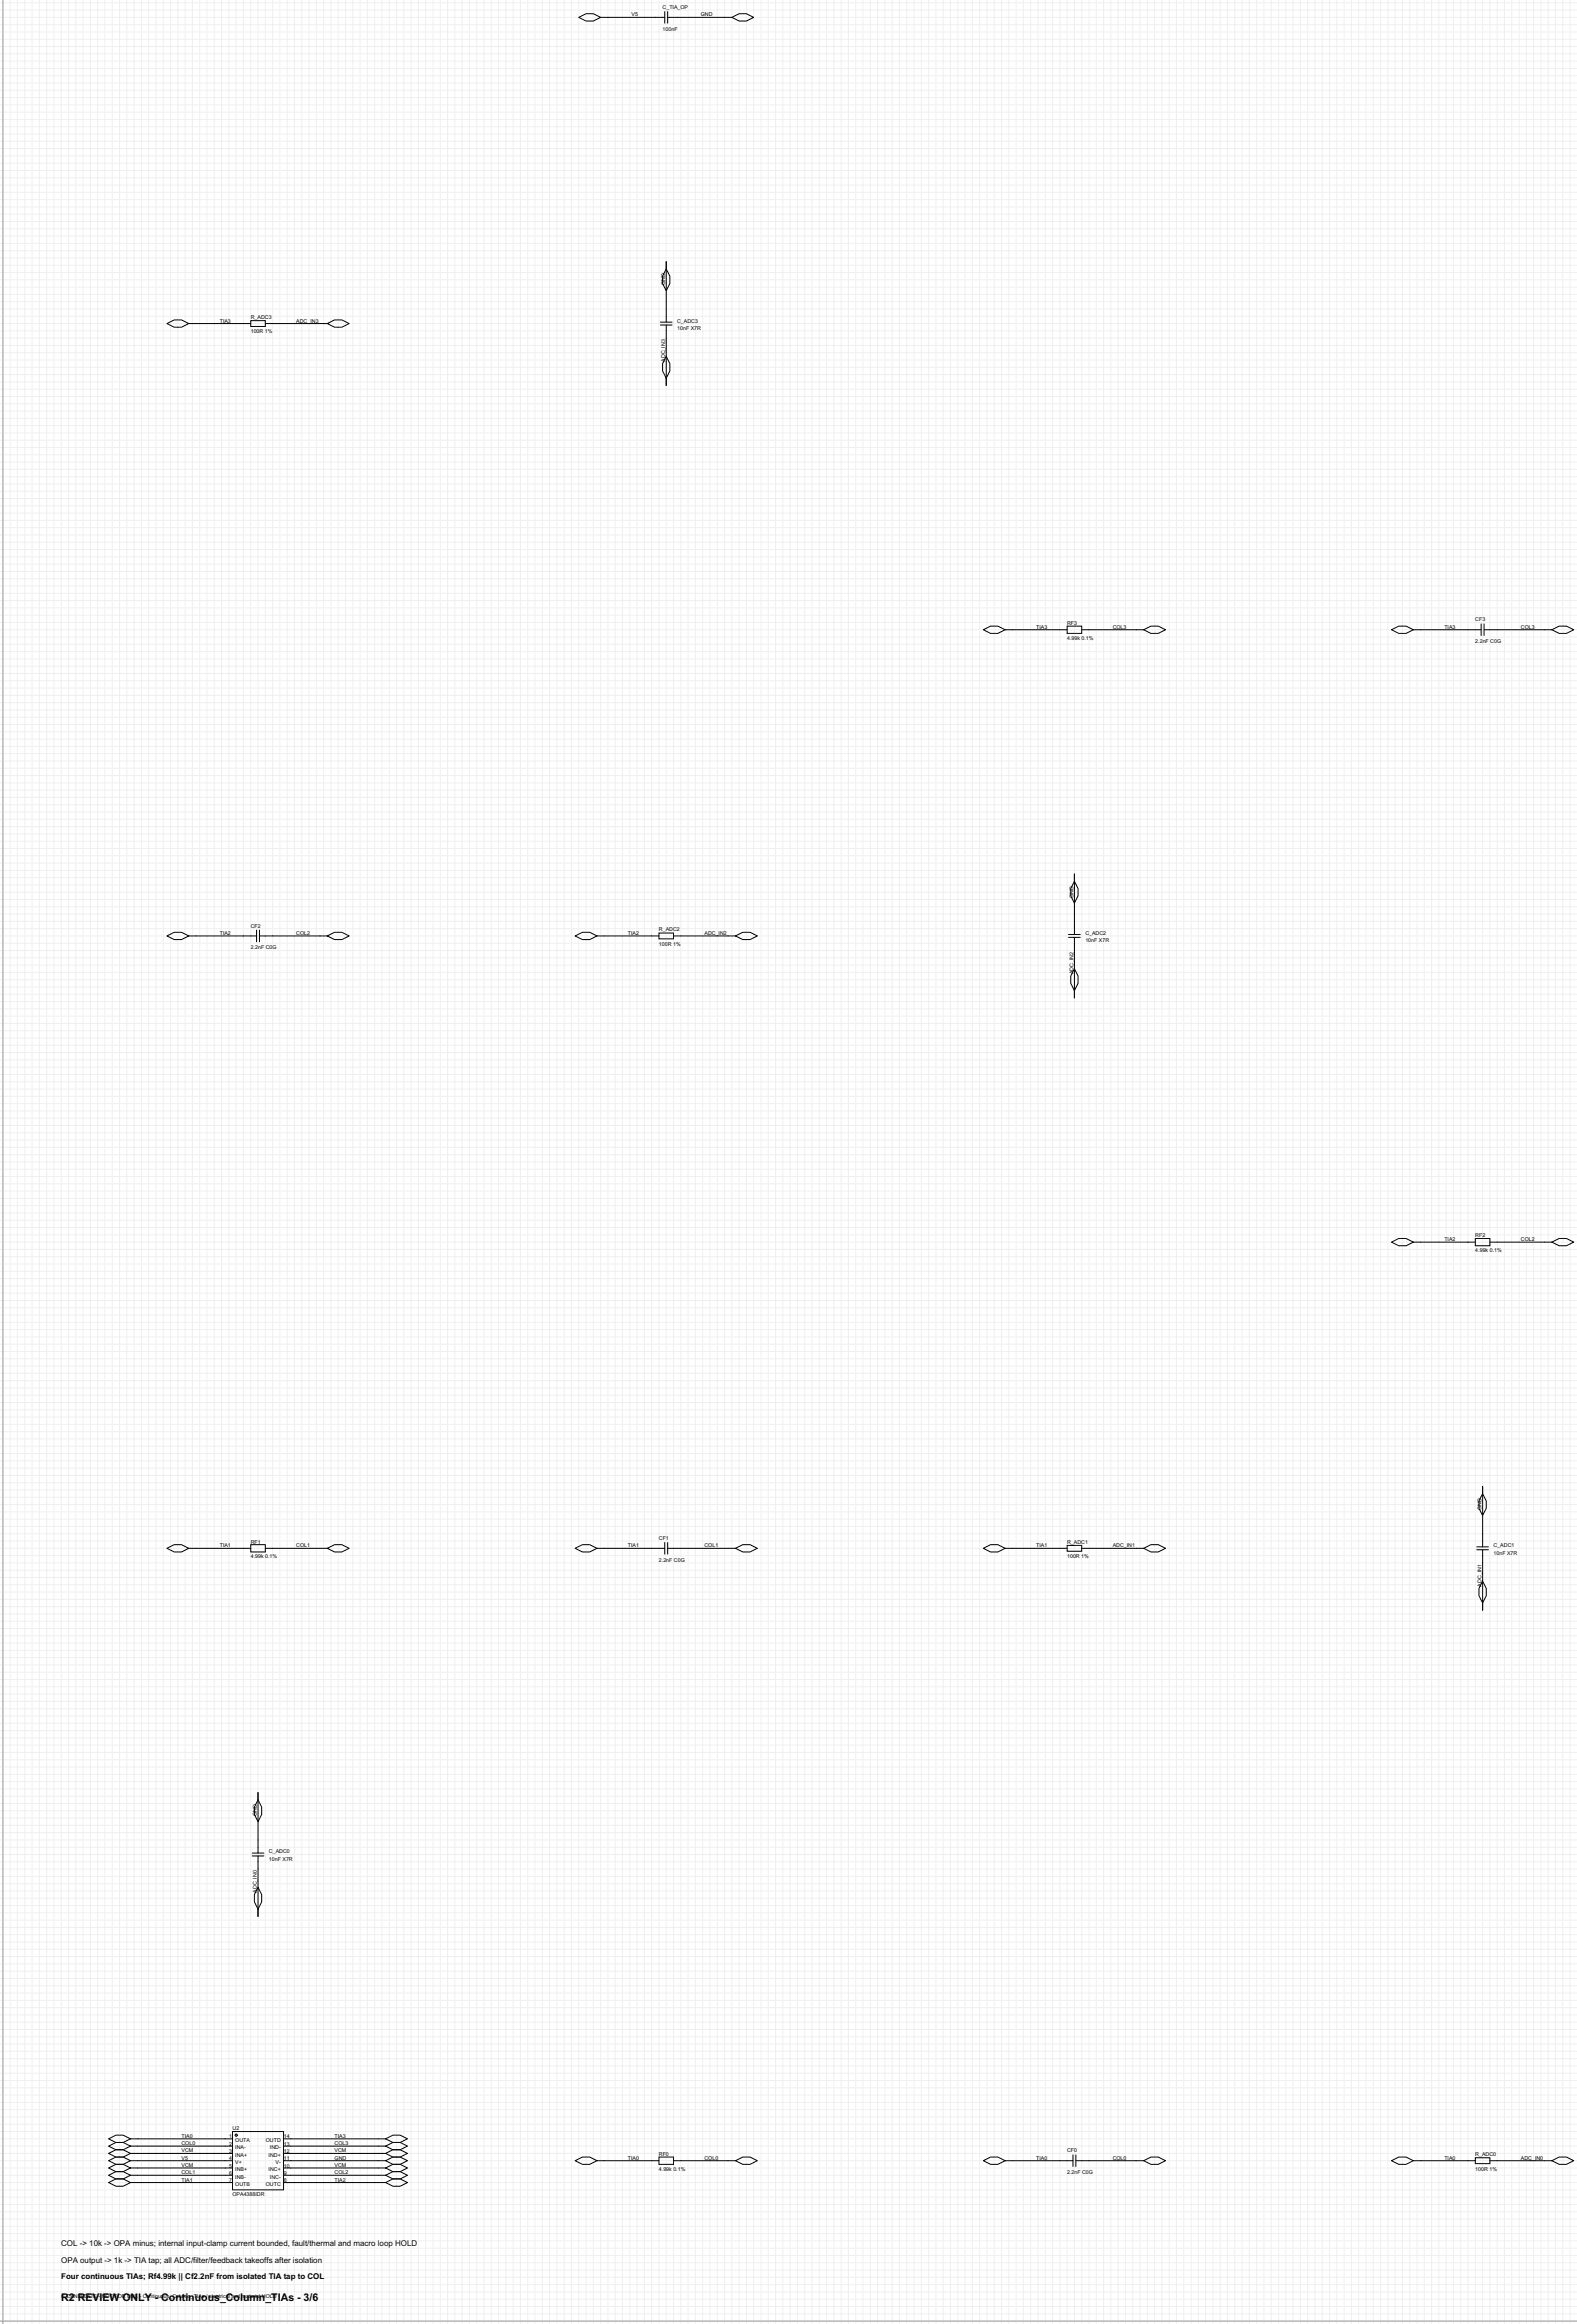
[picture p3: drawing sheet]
<svg xmlns="http://www.w3.org/2000/svg" width="550mm" height="810mm" viewBox="0 0 550 810" stroke-linecap="round" stroke-linejoin="round" font-family="sans-serif">
<defs><g id="words">
<text font-size="3.7" x="21.3" y="801.6">R2 REVIEW ONLY - Continuous_Column_TIAs - 3/6</text>
<g font-size="2.8">
<text x="21.3" y="782.5">COL -&gt; 10k -&gt; OPA minus; internal input-clamp current bounded, fault/thermal and macro loop HOLD</text>
<text x="21.3" y="788.3">OPA output -&gt; 1k -&gt; TIA tap; all ADC/filter/feedback takeoffs after isolation</text>
<text x="21.3" y="794.2">Four continuous TIAs; Rf4.99k || Cf2.2nF from isolated TIA tap to COL</text>
</g>
<g font-size="1.8">
<text x="220.1" y="5.7">V5</text>
<text x="230.9" y="3.1">C_TIA_OP</text>
<text x="244.2" y="5.7">GND</text>
<text x="230.9" y="10.8">100nF</text>
<text x="231.8" y="99.4" transform="rotate(-90 231.8 99.4)">GND</text>
<text x="76.6" y="112.4">TIA3</text>
<text x="87.4" y="111.1">R_ADC3</text>
<text x="103.3" y="112.4">ADC_IN3</text>
<text x="236" y="112.4">C_ADC3</text>
<text x="87.4" y="116.2">100R 1%</text>
<text x="236" y="114.9">10nF X7R</text>
<text x="231.8" y="126.1" transform="rotate(-90 231.8 126.1)">ADC_IN3</text>
<text x="361.1" y="219">TIA3</text>
<text x="371.9" y="217.8">RF3</text>
<text x="387.7" y="219">COL3</text>
<text x="503.3" y="219">TIA3</text>
<text x="514.1" y="216.5">CF3</text>
<text x="530" y="219">COL3</text>
<text x="371.9" y="222.9">4.99k 0.1%</text>
<text x="514.1" y="224.1">2.2nF C0G</text>
<text x="374" y="312.8" transform="rotate(-90 374 312.8)">GND</text>
<text x="87.4" y="323.2">CF2</text>
<text x="76.6" y="325.7">TIA2</text>
<text x="103.3" y="325.7">COL2</text>
<text x="218.8" y="325.7">TIA2</text>
<text x="229.6" y="324.5">R_ADC2</text>
<text x="229.6" y="329.5">100R 1%</text>
<text x="245.5" y="325.7">ADC_IN2</text>
<text x="378.2" y="325.7">C_ADC2</text>
<text x="378.2" y="328.3">10nF X7R</text>
<text x="87.4" y="330.8">2.2nF C0G</text>
<text x="374" y="339.4" transform="rotate(-90 374 339.4)">ADC_IN2</text>
<text x="514.1" y="431.1">RF2</text>
<text x="503.3" y="432.4">TIA2</text>
<text x="514.1" y="436.2">4.99k 0.1%</text>
<text x="530" y="432.4">COL2</text>
<text x="516.3" y="526.1" transform="rotate(-90 516.3 526.1)">GND</text>
<text x="76.6" y="539.1">TIA1</text>
<text x="87.4" y="537.8">RF1</text>
<text x="103.3" y="539.1">COL1</text>
<text x="218.8" y="539.1">TIA1</text>
<text x="229.6" y="536.5">CF1</text>
<text x="245.5" y="539.1">COL1</text>
<text x="361.1" y="539.1">TIA1</text>
<text x="371.9" y="537.8">R_ADC1</text>
<text x="387.7" y="539.1">ADC_IN1</text>
<text x="520.4" y="539.1">C_ADC1</text>
<text x="87.4" y="542.9">4.99k 0.1%</text>
<text x="229.6" y="544.2">2.2nF C0G</text>
<text x="371.9" y="542.9">100R 1%</text>
<text x="520.4" y="541.6">10nF X7R</text>
<text x="516.3" y="552.8" transform="rotate(-90 516.3 552.8)">ADC_IN1</text>
<text x="89.5" y="632.8" transform="rotate(-90 89.5 632.8)">GND</text>
<text x="93.7" y="645.8">C_ADC0</text>
<text x="93.7" y="648.3">10nF X7R</text>
<text x="89.5" y="659.5" transform="rotate(-90 89.5 659.5)">ADC_IN0</text>
<text x="81" y="742.3">U2</text>
<text x="63.2" y="749.9">VCM</text>
<text x="63.2" y="747.4">COL0</text>
<text x="63.2" y="744.8">TIA0</text>
<text x="79.9" y="747.6">2</text>
<text x="79.9" y="745.1">1</text>
<text x="82" y="748.9">INA-</text>
<text x="82" y="746.3">OUTA</text>
<text x="92.6" y="746.3">OUTD</text>
<text x="94.1" y="748.9">IND-</text>
<text x="98.9" y="745.1">14</text>
<text x="98.9" y="747.6">13</text>
<text x="116.6" y="744.8">TIA3</text>
<text x="116.6" y="747.4">COL3</text>
<text x="116.6" y="749.9">VCM</text>
<text x="371.9" y="749.9">CF0</text>
<text x="63.2" y="755">VCM</text>
<text x="63.2" y="752.4">V5</text>
<text x="79.9" y="755.2">5</text>
<text x="79.9" y="752.7">4</text>
<text x="79.9" y="750.1">3</text>
<text x="82" y="753.9">V+</text>
<text x="82" y="751.4">INA+</text>
<text x="93.6" y="751.4">IND+</text>
<text x="96" y="753.9">V-</text>
<text x="98.9" y="750.1">12</text>
<text x="98.9" y="752.7">11</text>
<text x="98.9" y="755.2">10</text>
<text x="116.6" y="752.4">GND</text>
<text x="116.6" y="755">VCM</text>
<text x="218.8" y="752.4">TIA0</text>
<text x="229.6" y="751.2">RF0</text>
<text x="245.5" y="752.4">COL0</text>
<text x="361.1" y="752.4">TIA0</text>
<text x="387.7" y="752.4">COL0</text>
<text x="503.3" y="752.4">TIA0</text>
<text x="514.1" y="751.2">R_ADC0</text>
<text x="530" y="752.4">ADC_IN0</text>
<text x="63.2" y="760.1">TIA1</text>
<text x="63.2" y="757.5">COL1</text>
<text x="79.9" y="760.3">7</text>
<text x="79.9" y="757.8">6</text>
<text x="82" y="761.6">OUTB</text>
<text x="82" y="759">INB-</text>
<text x="82" y="756.5">INB+</text>
<text x="92.6" y="761.6">OUTC</text>
<text x="93.6" y="756.5">INC+</text>
<text x="94.1" y="759">INC-</text>
<text x="98.9" y="757.8">9</text>
<text x="98.9" y="760.3">8</text>
<text x="116.6" y="757.5">COL2</text>
<text x="116.6" y="760.1">TIA2</text>
<text x="229.6" y="756.3">4.99k 0.1%</text>
<text x="371.9" y="757.5">2.2nF C0G</text>
<text x="514.1" y="756.3">100R 1%</text>
<text x="81" y="765.1">OPA4388IDR</text>
<text x="21.3" y="800.7">C CANDIDATE - NOT FOR USE - Continuous_Column_TIAs / electrical and material HOLD</text>
</g>
</g></defs>
<g fill="none" stroke="#f0f0eb" stroke-width=".35">
<path d="M1 0v809.7M3.6 0v809.7M6.1 0v809.7M8.6 0v809.7M11.2 0v809.7M13.7 0v809.7M16.3 0v809.7M18.8 0v809.7M21.3 0v809.7M23.9 0v809.7M26.4 0v809.7M29 0v809.7"/>
<path d="M31.5 0v809.7M34 0v809.7M36.6 0v809.7M39.1 0v809.7M41.7 0v809.7M44.2 0v809.7M46.7 0v809.7M49.3 0v809.7M51.8 0v809.7M54.4 0v809.7M56.9 0v809.7M59.4 0v809.7"/>
<path d="M62 0v809.7M64.5 0v809.7M67.1 0v809.7M69.6 0v809.7M72.1 0v809.7M74.7 0v809.7M77.2 0v809.7M79.8 0v809.7M82.3 0v809.7M84.8 0v809.7M87.4 0v809.7M89.9 0v809.7"/>
<path d="M92.5 0v809.7M95 0v809.7M97.5 0v809.7M100.1 0v809.7M102.6 0v809.7M105.2 0v809.7M107.7 0v809.7M110.2 0v809.7M112.8 0v809.7M115.3 0v809.7M117.9 0v809.7M120.4 0v809.7"/>
<path d="M122.9 0v809.7M125.5 0v809.7M128 0v809.7M130.6 0v809.7M133.1 0v809.7M135.6 0v809.7M138.2 0v809.7M140.7 0v809.7M143.3 0v809.7M145.8 0v809.7M148.3 0v809.7M150.9 0v809.7"/>
<path d="M153.4 0v809.7M156 0v809.7M158.5 0v809.7M161 0v809.7M163.6 0v809.7M166.1 0v809.7M168.7 0v809.7M171.2 0v809.7M173.7 0v809.7M176.3 0v809.7M178.8 0v809.7M181.4 0v809.7"/>
<path d="M183.9 0v809.7M186.4 0v809.7M189 0v809.7M191.5 0v809.7M194.1 0v809.7M196.6 0v809.7M199.1 0v809.7M201.7 0v809.7M204.2 0v809.7M206.8 0v809.7M209.3 0v809.7M211.8 0v809.7"/>
<path d="M214.4 0v809.7M216.9 0v809.7M219.5 0v809.7M222 0v809.7M224.5 0v809.7M227.1 0v809.7M229.6 0v809.7M232.2 0v809.7M234.7 0v809.7M237.2 0v809.7M239.8 0v809.7M242.3 0v809.7"/>
<path d="M244.9 0v809.7M247.4 0v809.7M249.9 0v809.7M252.5 0v809.7M255 0v809.7M257.6 0v809.7M260.1 0v809.7M262.6 0v809.7M265.2 0v809.7M267.7 0v809.7M270.3 0v809.7M272.8 0v809.7"/>
<path d="M275.3 0v809.7M277.9 0v809.7M280.4 0v809.7M283 0v809.7M285.5 0v809.7M288 0v809.7M290.6 0v809.7M293.1 0v809.7M295.7 0v809.7M298.2 0v809.7M300.7 0v809.7M303.3 0v809.7"/>
<path d="M305.8 0v809.7M308.4 0v809.7M310.9 0v809.7M313.4 0v809.7M316 0v809.7M318.5 0v809.7M321.1 0v809.7M323.6 0v809.7M326.1 0v809.7M328.7 0v809.7M331.2 0v809.7M333.8 0v809.7"/>
<path d="M336.3 0v809.7M338.8 0v809.7M341.4 0v809.7M343.9 0v809.7M346.5 0v809.7M349 0v809.7M351.5 0v809.7M354.1 0v809.7M356.6 0v809.7M359.2 0v809.7M361.7 0v809.7M364.2 0v809.7"/>
<path d="M366.8 0v809.7M369.3 0v809.7M371.9 0v809.7M374.4 0v809.7M376.9 0v809.7M379.5 0v809.7M382 0v809.7M384.6 0v809.7M387.1 0v809.7M389.6 0v809.7M392.2 0v809.7M394.7 0v809.7"/>
<path d="M397.3 0v809.7M399.8 0v809.7M402.3 0v809.7M404.9 0v809.7M407.4 0v809.7M410 0v809.7M412.5 0v809.7M415 0v809.7M417.6 0v809.7M420.1 0v809.7M422.7 0v809.7M425.2 0v809.7"/>
<path d="M427.7 0v809.7M430.3 0v809.7M432.8 0v809.7M435.4 0v809.7M437.9 0v809.7M440.4 0v809.7M443 0v809.7M445.5 0v809.7M448.1 0v809.7M450.6 0v809.7M453.1 0v809.7M455.7 0v809.7"/>
<path d="M458.2 0v809.7M460.8 0v809.7M463.3 0v809.7M465.8 0v809.7M468.4 0v809.7M470.9 0v809.7M473.5 0v809.7M476 0v809.7M478.5 0v809.7M481.1 0v809.7M483.6 0v809.7M486.2 0v809.7"/>
<path d="M488.7 0v809.7M491.2 0v809.7M493.8 0v809.7M496.3 0v809.7M498.9 0v809.7M501.4 0v809.7M503.9 0v809.7M506.5 0v809.7M509 0v809.7M511.6 0v809.7M514.1 0v809.7M516.6 0v809.7"/>
<path d="M519.2 0v809.7M521.7 0v809.7M524.3 0v809.7M526.8 0v809.7M529.3 0v809.7M531.9 0v809.7M534.4 0v809.7M537 0v809.7M539.5 0v809.7M542 0v809.7M544.6 0v809.7M547.1 0v809.7"/>
<path d="M0 1h549.5M0 3.5h549.5M0 6.1h549.5M0 8.6h549.5M0 11.1h549.5M0 13.7h549.5M0 16.2h549.5M0 18.8h549.5M0 21.3h549.5M0 23.8h549.5M0 26.4h549.5M0 28.9h549.5"/>
<path d="M0 31.5h549.5M0 34h549.5M0 36.5h549.5M0 39.1h549.5M0 41.6h549.5M0 44.2h549.5M0 46.7h549.5M0 49.2h549.5M0 51.8h549.5M0 54.3h549.5M0 56.9h549.5M0 59.4h549.5"/>
<path d="M0 61.9h549.5M0 64.5h549.5M0 67h549.5M0 69.6h549.5M0 72.1h549.5M0 74.6h549.5M0 77.2h549.5M0 79.7h549.5M0 82.3h549.5M0 84.8h549.5M0 87.3h549.5M0 89.9h549.5"/>
<path d="M0 92.4h549.5M0 95h549.5M0 97.5h549.5M0 100h549.5M0 102.6h549.5M0 105.1h549.5M0 107.7h549.5M0 110.2h549.5M0 112.7h549.5M0 115.3h549.5M0 117.8h549.5M0 120.4h549.5"/>
<path d="M0 122.9h549.5M0 125.4h549.5M0 128h549.5M0 130.5h549.5M0 133.1h549.5M0 135.6h549.5M0 138.1h549.5M0 140.7h549.5M0 143.2h549.5M0 145.8h549.5M0 148.3h549.5M0 150.8h549.5"/>
<path d="M0 153.4h549.5M0 155.9h549.5M0 158.5h549.5M0 161h549.5M0 163.5h549.5M0 166.1h549.5M0 168.6h549.5M0 171.2h549.5M0 173.7h549.5M0 176.2h549.5M0 178.8h549.5M0 181.3h549.5"/>
<path d="M0 183.9h549.5M0 186.4h549.5M0 188.9h549.5M0 191.5h549.5M0 194h549.5M0 196.6h549.5M0 199.1h549.5M0 201.6h549.5M0 204.2h549.5M0 206.7h549.5M0 209.3h549.5M0 211.8h549.5"/>
<path d="M0 214.3h549.5M0 216.9h549.5M0 219.4h549.5M0 222h549.5M0 224.5h549.5M0 227h549.5M0 229.6h549.5M0 232.1h549.5M0 234.7h549.5M0 237.2h549.5M0 239.7h549.5M0 242.3h549.5"/>
<path d="M0 244.8h549.5M0 247.4h549.5M0 249.9h549.5M0 252.4h549.5M0 255h549.5M0 257.5h549.5M0 260.1h549.5M0 262.6h549.5M0 265.1h549.5M0 267.7h549.5M0 270.2h549.5M0 272.8h549.5"/>
<path d="M0 275.3h549.5M0 277.8h549.5M0 280.4h549.5M0 282.9h549.5M0 285.5h549.5M0 288h549.5M0 290.5h549.5M0 293.1h549.5M0 295.6h549.5M0 298.2h549.5M0 300.7h549.5M0 303.2h549.5"/>
<path d="M0 305.8h549.5M0 308.3h549.5M0 310.9h549.5M0 313.4h549.5M0 315.9h549.5M0 318.5h549.5M0 321h549.5M0 323.6h549.5M0 326.1h549.5M0 328.6h549.5M0 331.2h549.5M0 333.7h549.5"/>
<path d="M0 336.3h549.5M0 338.8h549.5M0 341.3h549.5M0 343.9h549.5M0 346.4h549.5M0 349h549.5M0 351.5h549.5M0 354h549.5M0 356.6h549.5M0 359.1h549.5M0 361.7h549.5M0 364.2h549.5"/>
<path d="M0 366.7h549.5M0 369.3h549.5M0 371.8h549.5M0 374.4h549.5M0 376.9h549.5M0 379.4h549.5M0 382h549.5M0 384.5h549.5M0 387.1h549.5M0 389.6h549.5M0 392.1h549.5M0 394.7h549.5"/>
<path d="M0 397.2h549.5M0 399.8h549.5M0 402.3h549.5M0 404.8h549.5M0 407.4h549.5M0 409.9h549.5M0 412.5h549.5M0 415h549.5M0 417.5h549.5M0 420.1h549.5M0 422.6h549.5M0 425.2h549.5"/>
<path d="M0 427.7h549.5M0 430.2h549.5M0 432.8h549.5M0 435.3h549.5M0 437.9h549.5M0 440.4h549.5M0 442.9h549.5M0 445.5h549.5M0 448h549.5M0 450.6h549.5M0 453.1h549.5M0 455.6h549.5"/>
<path d="M0 458.2h549.5M0 460.7h549.5M0 463.3h549.5M0 465.8h549.5M0 468.3h549.5M0 470.9h549.5M0 473.4h549.5M0 476h549.5M0 478.5h549.5M0 481h549.5M0 483.6h549.5M0 486.1h549.5"/>
<path d="M0 488.7h549.5M0 491.2h549.5M0 493.7h549.5M0 496.3h549.5M0 498.8h549.5M0 501.4h549.5M0 503.9h549.5M0 506.4h549.5M0 509h549.5M0 511.5h549.5M0 514.1h549.5M0 516.6h549.5"/>
<path d="M0 519.1h549.5M0 521.7h549.5M0 524.2h549.5M0 526.8h549.5M0 529.3h549.5M0 531.8h549.5M0 534.4h549.5M0 536.9h549.5M0 539.5h549.5M0 542h549.5M0 544.5h549.5M0 547.1h549.5"/>
<path d="M0 549.6h549.5M0 552.2h549.5M0 554.7h549.5M0 557.2h549.5M0 559.8h549.5M0 562.3h549.5M0 564.9h549.5M0 567.4h549.5M0 569.9h549.5M0 572.5h549.5M0 575h549.5M0 577.6h549.5"/>
<path d="M0 580.1h549.5M0 582.6h549.5M0 585.2h549.5M0 587.7h549.5M0 590.3h549.5M0 592.8h549.5M0 595.3h549.5M0 597.9h549.5M0 600.4h549.5M0 603h549.5M0 605.5h549.5M0 608h549.5"/>
<path d="M0 610.6h549.5M0 613.1h549.5M0 615.7h549.5M0 618.2h549.5M0 620.7h549.5M0 623.3h549.5M0 625.8h549.5M0 628.4h549.5M0 630.9h549.5M0 633.4h549.5M0 636h549.5M0 638.5h549.5"/>
<path d="M0 641.1h549.5M0 643.6h549.5M0 646.1h549.5M0 648.7h549.5M0 651.2h549.5M0 653.8h549.5M0 656.3h549.5M0 658.8h549.5M0 661.4h549.5M0 663.9h549.5M0 666.5h549.5M0 669h549.5"/>
<path d="M0 671.5h549.5M0 674.1h549.5M0 676.6h549.5M0 679.2h549.5M0 681.7h549.5M0 684.2h549.5M0 686.8h549.5M0 689.3h549.5M0 691.9h549.5M0 694.4h549.5M0 696.9h549.5M0 699.5h549.5"/>
<path d="M0 702h549.5M0 704.6h549.5M0 707.1h549.5M0 709.6h549.5M0 712.2h549.5M0 714.7h549.5M0 717.3h549.5M0 719.8h549.5M0 722.3h549.5M0 724.9h549.5M0 727.4h549.5M0 730h549.5"/>
<path d="M0 732.5h549.5M0 735h549.5M0 737.6h549.5M0 740.1h549.5M0 742.7h549.5M0 745.2h549.5M0 747.7h549.5M0 750.3h549.5M0 752.8h549.5M0 755.4h549.5M0 757.9h549.5M0 760.4h549.5"/>
<path d="M0 763h549.5M0 765.5h549.5M0 768.1h549.5M0 770.6h549.5M0 773.1h549.5M0 775.7h549.5M0 778.2h549.5M0 780.8h549.5M0 783.3h549.5M0 785.8h549.5M0 788.4h549.5M0 790.9h549.5"/>
<path d="M0 793.5h549.5M0 796h549.5M0 798.5h549.5M0 801.1h549.5M0 803.6h549.5M0 806.2h549.5M0 808.7h549.5"/>
</g>
<path d="M1 0v809.7M0 808.7h549.5" fill="none" stroke="#999" stroke-width=".35"/>
<g fill="none" stroke="#000" stroke-width=".35">
<path d="M201.7 6.1l2.5-1.3h2.6l2.5 1.3-2.5 1.2h-2.6zM209.3 6.1h22.3M231.6 4v4.1M232.7 4v4.1M232.7 6.1h22.3M255 6.1l2.6-1.3h2.5l2.5 1.3-2.5 1.2h-2.5zM232.2 93.7l1.2 2.5v2.6l-1.2 2.5-1.3-2.5v-2.6zM232.2 91.1v21.1M58.2 112.7l2.5-1.2h2.5l2.6 1.2-2.6 1.3h-2.5zM65.8 112.7h21.6M87.4 111.7h5.1v2h-5.1zM92.5 112.7h21.5"/>
<path d="M114 112.7l2.6-1.2h2.5l2.6 1.2-2.6 1.3h-2.5zM230.1 113.2h4.1M230.1 112.2h4.1M232.2 113.2v21.1M232.2 124.2l1.2 2.5v2.5l-1.2 2.6-1.3-2.6v-2.5zM342.6 219.4l2.6-1.3h2.5l2.6 1.3-2.6 1.3h-2.5zM350.3 219.4h21.6M371.9 218.1h5v2.6h-5zM376.9 219.4h21.6M398.5 219.4l2.6-1.3h2.5l2.5 1.3-2.5 1.3h-2.5zM484.9 219.4l2.5-1.3h2.6l2.5 1.3-2.5 1.3h-2.6zM492.5 219.4h23.6"/>
<path d="M516.1 217.4v4M517.1 219.4h23.7M517.1 217.4v4M540.8 219.4l2.5-1.3h2.5l2.6 1.3-2.6 1.3h-2.5zM374.4 307l1.3 2.6v2.5l-1.3 2.6-1.3-2.6v-2.5zM374.4 304.5v21.1M58.2 326.1l2.5-1.3h2.5l2.6 1.3-2.6 1.3h-2.5zM65.8 326.1h23.6M89.4 324.1v4M90.4 326.1h23.6M90.4 324.1v4M114 326.1l2.6-1.3h2.5l2.6 1.3-2.6 1.3h-2.5z"/>
<path d="M200.4 326.1l2.5-1.3h2.6l2.5 1.3-2.5 1.3h-2.6zM208 326.1h21.6M229.6 325.1h5.1v2h-5.1zM234.7 326.1h21.6M256.3 326.1l2.5-1.3h2.6l2.5 1.3-2.5 1.3h-2.6zM372.4 326.6h4M372.4 325.6h4M374.4 337.5l1.3 2.6v2.5l-1.3 2.5-1.3-2.5v-2.5zM374.4 326.6v21.1M484.9 432.8l2.5-1.3h2.6l2.5 1.3-2.5 1.2h-2.6zM492.5 432.8h21.6M514.1 431.5h5.1v2.5h-5.1z"/>
<path d="M519.2 432.8h21.6M540.8 432.8l2.5-1.3h2.5l2.6 1.3-2.6 1.2h-2.5zM516.6 517.9v21M58.2 539.5l2.5-1.3h2.5l2.6 1.3-2.6 1.2h-2.5zM65.8 539.5h21.6M87.4 538.2h5.1v2.5h-5.1zM92.5 539.5h21.5M114 539.5l2.6-1.3h2.5l2.6 1.3-2.6 1.2h-2.5zM200.4 539.5l2.5-1.3h2.6l2.5 1.3-2.5 1.2h-2.6zM208 539.5h23.6M231.6 537.4v4.1M232.7 539.5h23.6"/>
<path d="M232.7 537.4v4.1M256.3 539.5l2.5-1.3h2.6l2.5 1.3-2.5 1.2h-2.6zM342.6 539.5l2.6-1.3h2.5l2.6 1.3-2.6 1.2h-2.5zM350.3 539.5h21.6M371.9 538.4h5v2.1h-5zM376.9 539.5h21.6M398.5 539.5l2.6-1.3h2.5l2.5 1.3-2.5 1.2h-2.5zM514.6 540h4.1M514.6 538.9h4.1M516.6 520.4l1.3 2.5v2.6l-1.3 2.5-1.2-2.5v-2.6zM516.6 540v21M516.6 550.9l1.3 2.5v2.6l-1.3 2.5-1.2-2.5v-2.6z"/>
<path d="M89.9 627.1l1.3 2.5v2.6l-1.3 2.5-1.3-2.5v-2.6zM89.9 624.5v21.1M87.9 646.6h4M87.9 645.6h4M89.9 657.6l1.3 2.5v2.5l-1.3 2.6-1.3-2.6v-2.5zM89.9 646.6v21.1M37.8 757.9l2.6-1.3h2.5l2.6 1.3-2.6 1.3h-2.5zM37.8 755.4l2.6-1.3h2.5l2.6 1.3-2.6 1.2h-2.5zM37.8 752.8l2.6-1.3h2.5l2.6 1.3-2.6 1.3h-2.5zM37.8 750.3l2.6-1.3h2.5l2.6 1.3-2.6 1.2h-2.5zM37.8 747.7l2.6-1.2h2.5l2.6 1.2-2.6 1.3h-2.5zM37.8 745.2l2.6-1.3h2.5l2.6 1.3-2.6 1.3h-2.5z"/>
<path d="M45.5 745.2h35.5M45.5 747.7h35.5M45.5 750.3h35.5M45.5 752.8h35.5M45.5 755.4h35.5M45.5 757.9h35.5M81 742.7h17.8v20.3h-17.8zM98.8 745.2h35.6M98.8 747.7h35.6M98.8 750.3h35.6M98.8 752.8h35.6M98.8 755.4h35.6"/>
<path d="M98.8 757.9h35.6M134.4 745.2l2.5-1.3h2.5l2.6 1.3-2.6 1.3h-2.5zM134.4 747.7l2.5-1.2h2.5l2.6 1.2-2.6 1.3h-2.5zM134.4 750.3l2.5-1.3h2.5l2.6 1.3-2.6 1.2h-2.5zM134.4 752.8l2.5-1.3h2.5l2.6 1.3-2.6 1.3h-2.5zM134.4 755.4l2.5-1.3h2.5l2.6 1.3-2.6 1.2h-2.5zM134.4 757.9l2.5-1.3h2.5l2.6 1.3-2.6 1.3h-2.5zM200.4 752.8l2.5-1.3h2.6l2.5 1.3-2.5 1.3h-2.6zM208 752.8h21.6M229.6 751.5h5.1v2.6h-5.1zM234.7 752.8h21.6M256.3 752.8l2.5-1.3h2.6l2.5 1.3-2.5 1.3h-2.6z"/>
<path d="M342.6 752.8l2.6-1.3h2.5l2.6 1.3-2.6 1.3h-2.5zM350.3 752.8h23.6M373.9 750.8v4M374.9 752.8h23.6M374.9 750.8v4M398.5 752.8l2.6-1.3h2.5l2.5 1.3-2.5 1.3h-2.5zM484.9 752.8l2.5-1.3h2.6l2.5 1.3-2.5 1.3h-2.6zM492.5 752.8h21.6M514.1 751.8h5.1v2h-5.1zM519.2 752.8h21.6M540.8 752.8l2.5-1.3h2.5l2.6 1.3-2.6 1.3h-2.5zM37.8 760.4l2.6-1.2h2.5l2.6 1.2-2.6 1.3h-2.5z"/>
<path d="M45.5 760.4h35.5M98.8 760.4h35.6M134.4 760.4l2.5-1.2h2.5l2.6 1.2-2.6 1.3h-2.5z"/>
<circle cx="82.3" cy="743.9" r=".38"/>
</g>
<use href="#words"/>
</svg>
